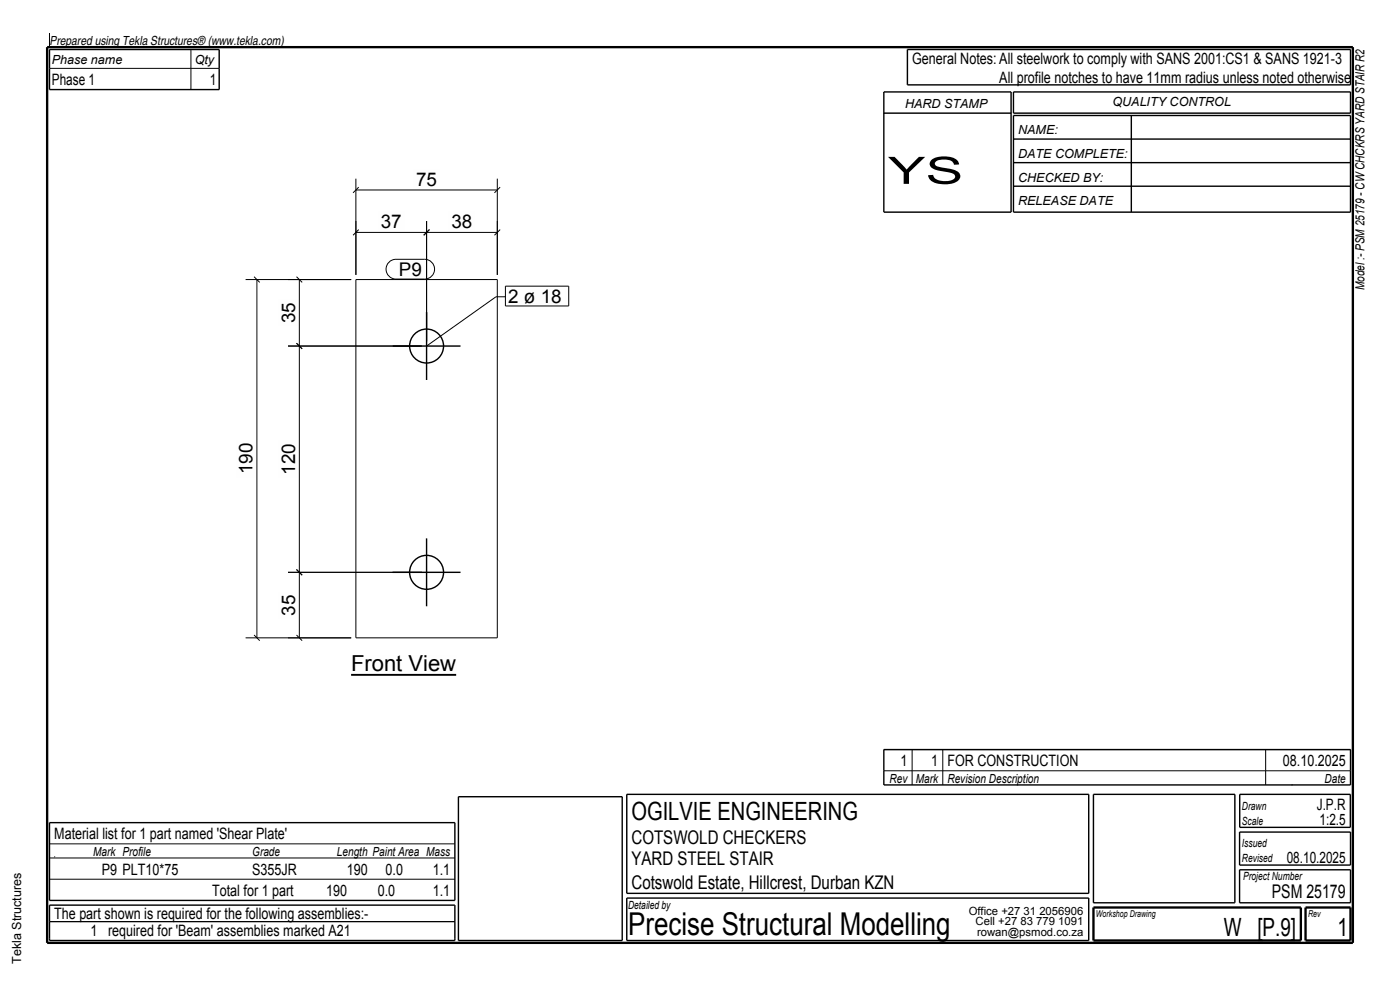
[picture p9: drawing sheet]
<svg xmlns="http://www.w3.org/2000/svg" width="297mm" height="210mm" viewBox="0 0 297 210" stroke-linecap="round" stroke-linejoin="round" font-family="sans-serif">
<defs><g id="words">
<text font-size="8" x="188.4" y="39">YS</text>
<text font-size="6.7" x="133.3" y="198.3">Precise Structural Modelling</text>
<g font-size="5.3">
<text x="134" y="174">OGILVIE ENGINEERING</text>
<text x="259.6" y="198.5">W [P.9]</text>
<text x="283.8" y="198.5">1</text>
</g>
<text font-size="4.7" x="74.5" y="142.4">Front View</text>
<g font-size="4">
<text x="88.3" y="39.4">75</text>
<text x="80.8" y="48.4">37</text>
<text x="95.8" y="48.4">38</text>
<text x="84.6" y="58.6">P9</text>
<text x="107.8" y="64.3">2 ø 18</text>
<text x="62.6" y="68.6" transform="rotate(-90 62.6 68.6)">35</text>
<text x="53.6" y="100.6" transform="rotate(-90 53.6 100.6)">190</text>
<text x="62.6" y="100.7" transform="rotate(-90 62.6 100.7)">120</text>
<text x="62.6" y="130.6" transform="rotate(-90 62.6 130.6)">35</text>
<text x="134" y="179">COTSWOLD CHECKERS</text>
<text x="134" y="183.5">YARD STEEL STAIR</text>
<text x="134" y="188.5">Cotswold Estate, Hillcrest, Durban KZN</text>
<text x="269.8" y="190.5">PSM 25179</text>
</g>
<g font-size="3.3">
<text x="193.5" y="13.5">General Notes: All steelwork to comply with SANS 2001:CS1 &amp; SANS 1921-3</text>
<text x="212" y="17.5">All profile notches to have 11mm radius unless noted otherwise</text>
<text x="11" y="18">Phase 1</text>
<text x="44.5" y="18">1</text>
<text x="191" y="162.5">1</text>
<text x="197.5" y="162.5">1 FOR CONSTRUCTION</text>
<text x="272.2" y="162.5">08.10.2025</text>
<text x="279.4" y="171.8">J.P.R</text>
<text x="11.5" y="178">Material list for 1 part named 'Shear Plate'</text>
<text x="279.9" y="175">1:2.5</text>
<text x="21.6" y="185.5">P9 PLT10*75</text>
<text x="53.5" y="185.5">S355JR</text>
<text x="73.6" y="185.5">190</text>
<text x="81.8" y="185.5">0.0</text>
<text x="91.8" y="185.5">1.1</text>
<text x="273" y="183">08.10.2025</text>
<text x="45" y="190">Total for 1 part</text>
<text x="69.2" y="190">190</text>
<text x="80.1" y="190">0.0</text>
<text x="91.8" y="190">1.1</text>
<text x="11.5" y="195">The part shown is required for the following assemblies:-</text>
<text x="19.2" y="198.5">1 required for 'Beam' assemblies marked A21</text>
</g>
<g font-size="2.7">
<text x="10.5" y="9.5">Prepared using Tekla Structures® (www.tekla.com)</text>
<text x="11" y="13.5">Phase name</text>
<text x="41.3" y="13.5">Qty</text>
<text x="192" y="23">HARD STAMP</text>
<text x="236" y="22.5">QUALITY CONTROL</text>
<text x="216" y="28.5">NAME:</text>
<text x="216" y="33.5">DATE COMPLETE:</text>
<text x="216" y="38.5">CHECKED BY:</text>
<text x="216" y="43.5">RELEASE DATE</text>
<text x="289.5" y="61.5" transform="rotate(-90 289.5 61.5)">Model :- PSM 25179 - CW CHCKRS YARD STAIR R2</text>
<text x="188.7" y="166">Rev</text>
<text x="194.3" y="166">Mark</text>
<text x="201" y="166">Revision Description</text>
<text x="281" y="166">Date</text>
<text x="19.8" y="181.5">Mark Profile</text>
<text x="53.5" y="181.5">Grade</text>
<text x="71.5" y="181.5">Length Paint Area Mass</text>
<text x="4.5" y="204.5" transform="rotate(-90 4.5 204.5)">Tekla Structures</text>
</g>
<g font-size="2.4">
<text x="263.5" y="171.8">Drawn</text>
<text x="263.5" y="179.8">Issued</text>
<text x="263.5" y="175">Scale</text>
<text x="263.5" y="182.8">Revised</text>
<text x="263.7" y="186.8">Project Number</text>
<text x="133.3" y="192.8">Detailed by</text>
<text x="205.5" y="194">Office +27 31 2056906</text>
<text x="207" y="196.3">Cell +27 83 779 1091</text>
<text x="207.3" y="198.5">rowan@psmod.co.za</text>
</g>
<g font-size="2">
<text x="232.5" y="194.5">Workshop Drawing</text>
<text x="277.5" y="194.5">Rev</text>
</g>
</g></defs>
<path d="M10 10h277v190h-277z" fill="none" stroke="#000" stroke-width=".5"/>
<path d="M74.5 143.2h22.3" fill="none" stroke="#000" stroke-width=".4"/>
<path d="M74.5 138.9h22.3v3.5h-22.3z" fill-rule="evenodd" fill="#fefefb"/>
<g fill="none" stroke="#000" stroke-width=".21">
<path d="M10.5 7v3M10.5 14.5h36M40.5 10.5v8.5M75.5 37.9v20.4M76.1 39.7l-1.2 1.2M105.5 37.9v20.4M106.1 39.7l-1.2 1.2M52.1 59.3h22.4M53.9 58.7l1.2 1.2M54.5 59.3v76M62.9 58.7l1.2 1.2M63.5 59.3v76"/>
<path d="M75.5 59.3h30v76h-30zM75.5 49.3h30M75.5 40.3h30M76.1 48.7l-1.2 1.2M90.5 46.9v25.5M91.1 48.7l-1.2 1.2M106.1 48.7l-1.2 1.2M61.1 73.4h28.4M62.9 72.8l1.2 1.2M107.2 63h-2l-14.7 10.4M52.1 135.3h22.4M53.9 134.7l1.2 1.2"/>
<path d="M61.1 121.4h28.4M62.9 120.8l1.2 1.2M62.9 134.7l1.2 1.2M187.5 159h99M193.5 159v7.5M200 159v7.5M268.5 159v7.5M10.5 179h86M187.5 163.5h99M274 166.5h.1M10.5 186.5h86M10.5 182h86"/>
<path d="M10.5 195.5h86M11.5 181.8h.1"/>
</g>
<g fill="none" stroke="#000" stroke-width=".3">
<path d="M10.5 10.5h36v8.5h-36zM187.5 19.5h27v25.5h-27zM192.5 10.5h94v7.5h-94zM215 19.5h71.5v4.5h-71.5zM187.5 24h27M215 24.5h71.5v20.5h-71.5zM215 29.5h71.5M215 34.5h71.5M215 39.5h71.5M240 24.5v20.5M83.3 73.4h14.4M90.5 66.2v14.4"/>
<path d="M90.5 114.2v14.4M83.3 121.4h14.4M187.5 159h99v7.5h-99zM10.5 174.5h86v16.5h-86zM97.3 169h34.7v30.5h-34.7zM133 168.5h98v21h-98zM232 168.5h30v23h-30zM263 176.5h23.5v7h-23.5zM263 168.5h23.5v7h-23.5zM10.5 192h86v7.5h-86zM133 190.5h98v9h-98zM263 184.5h23.5v7h-23.5z"/>
<circle cx="90.5" cy="73.4" r="3.6"/>
<circle cx="90.5" cy="121.4" r="3.6"/>
</g>
<path d="M232 192.5h44v7h-44zM277 192.5h9.5v7h-9.5z" fill="none" stroke="#000" stroke-width=".5"/>
<g fill="#fefefb">
<path d="M95.2 44.8h5.6v4.2h-5.6z" fill-rule="evenodd"/>
<path d="M107.8 61.3h11.4v3h-11.4z" fill-rule="evenodd"/>
<path d="M107.8 61.3h11.4v3h-11.4z" fill-rule="evenodd"/>
</g>
<path d="M120.1 61.3v3" fill="none" stroke="#fefefb" stroke-width=".21"/>
<path d="M107.2 60.7h13.5v4.2h-13.5z" fill="none" stroke="#000" stroke-width=".21"/>
<g fill="#fefefb">
<path d="M87.7 35.8h5.6v4.2h-5.6z" fill-rule="evenodd"/>
<path d="M59 93.5h4.2v7.8h-4.2z" fill-rule="evenodd"/>
<path d="M84.6 55.6h4.9v3h-4.9z" fill-rule="evenodd"/>
<path d="M84.6 55.6h4.9v3h-4.9z" fill-rule="evenodd"/>
</g>
<path d="M82.5 55.6l.9-.5 .6-.1h6.1a2.1 2.1 0 0 1 2.1 2.1 2.1 2.1 0 0 1-2.1 2.1h-6.1a2.1 2.1 0 0 1-1.9-1.3 2.1 2.1 0 0 1 .4-2.3z" fill="none" stroke="#000" stroke-width=".21"/>
<g fill="#fefefb">
<path d="M59 63.5h4.2v5.7h-4.2z" fill-rule="evenodd"/>
<path d="M59 125.5h4.2v5.7h-4.2z" fill-rule="evenodd"/>
<path d="M50 93.4h4.2v7.8h-4.2z" fill-rule="evenodd"/>
<path d="M80.2 44.8h5.6v4.2h-5.6z" fill-rule="evenodd"/>
</g>
<use href="#words"/>
</svg>
